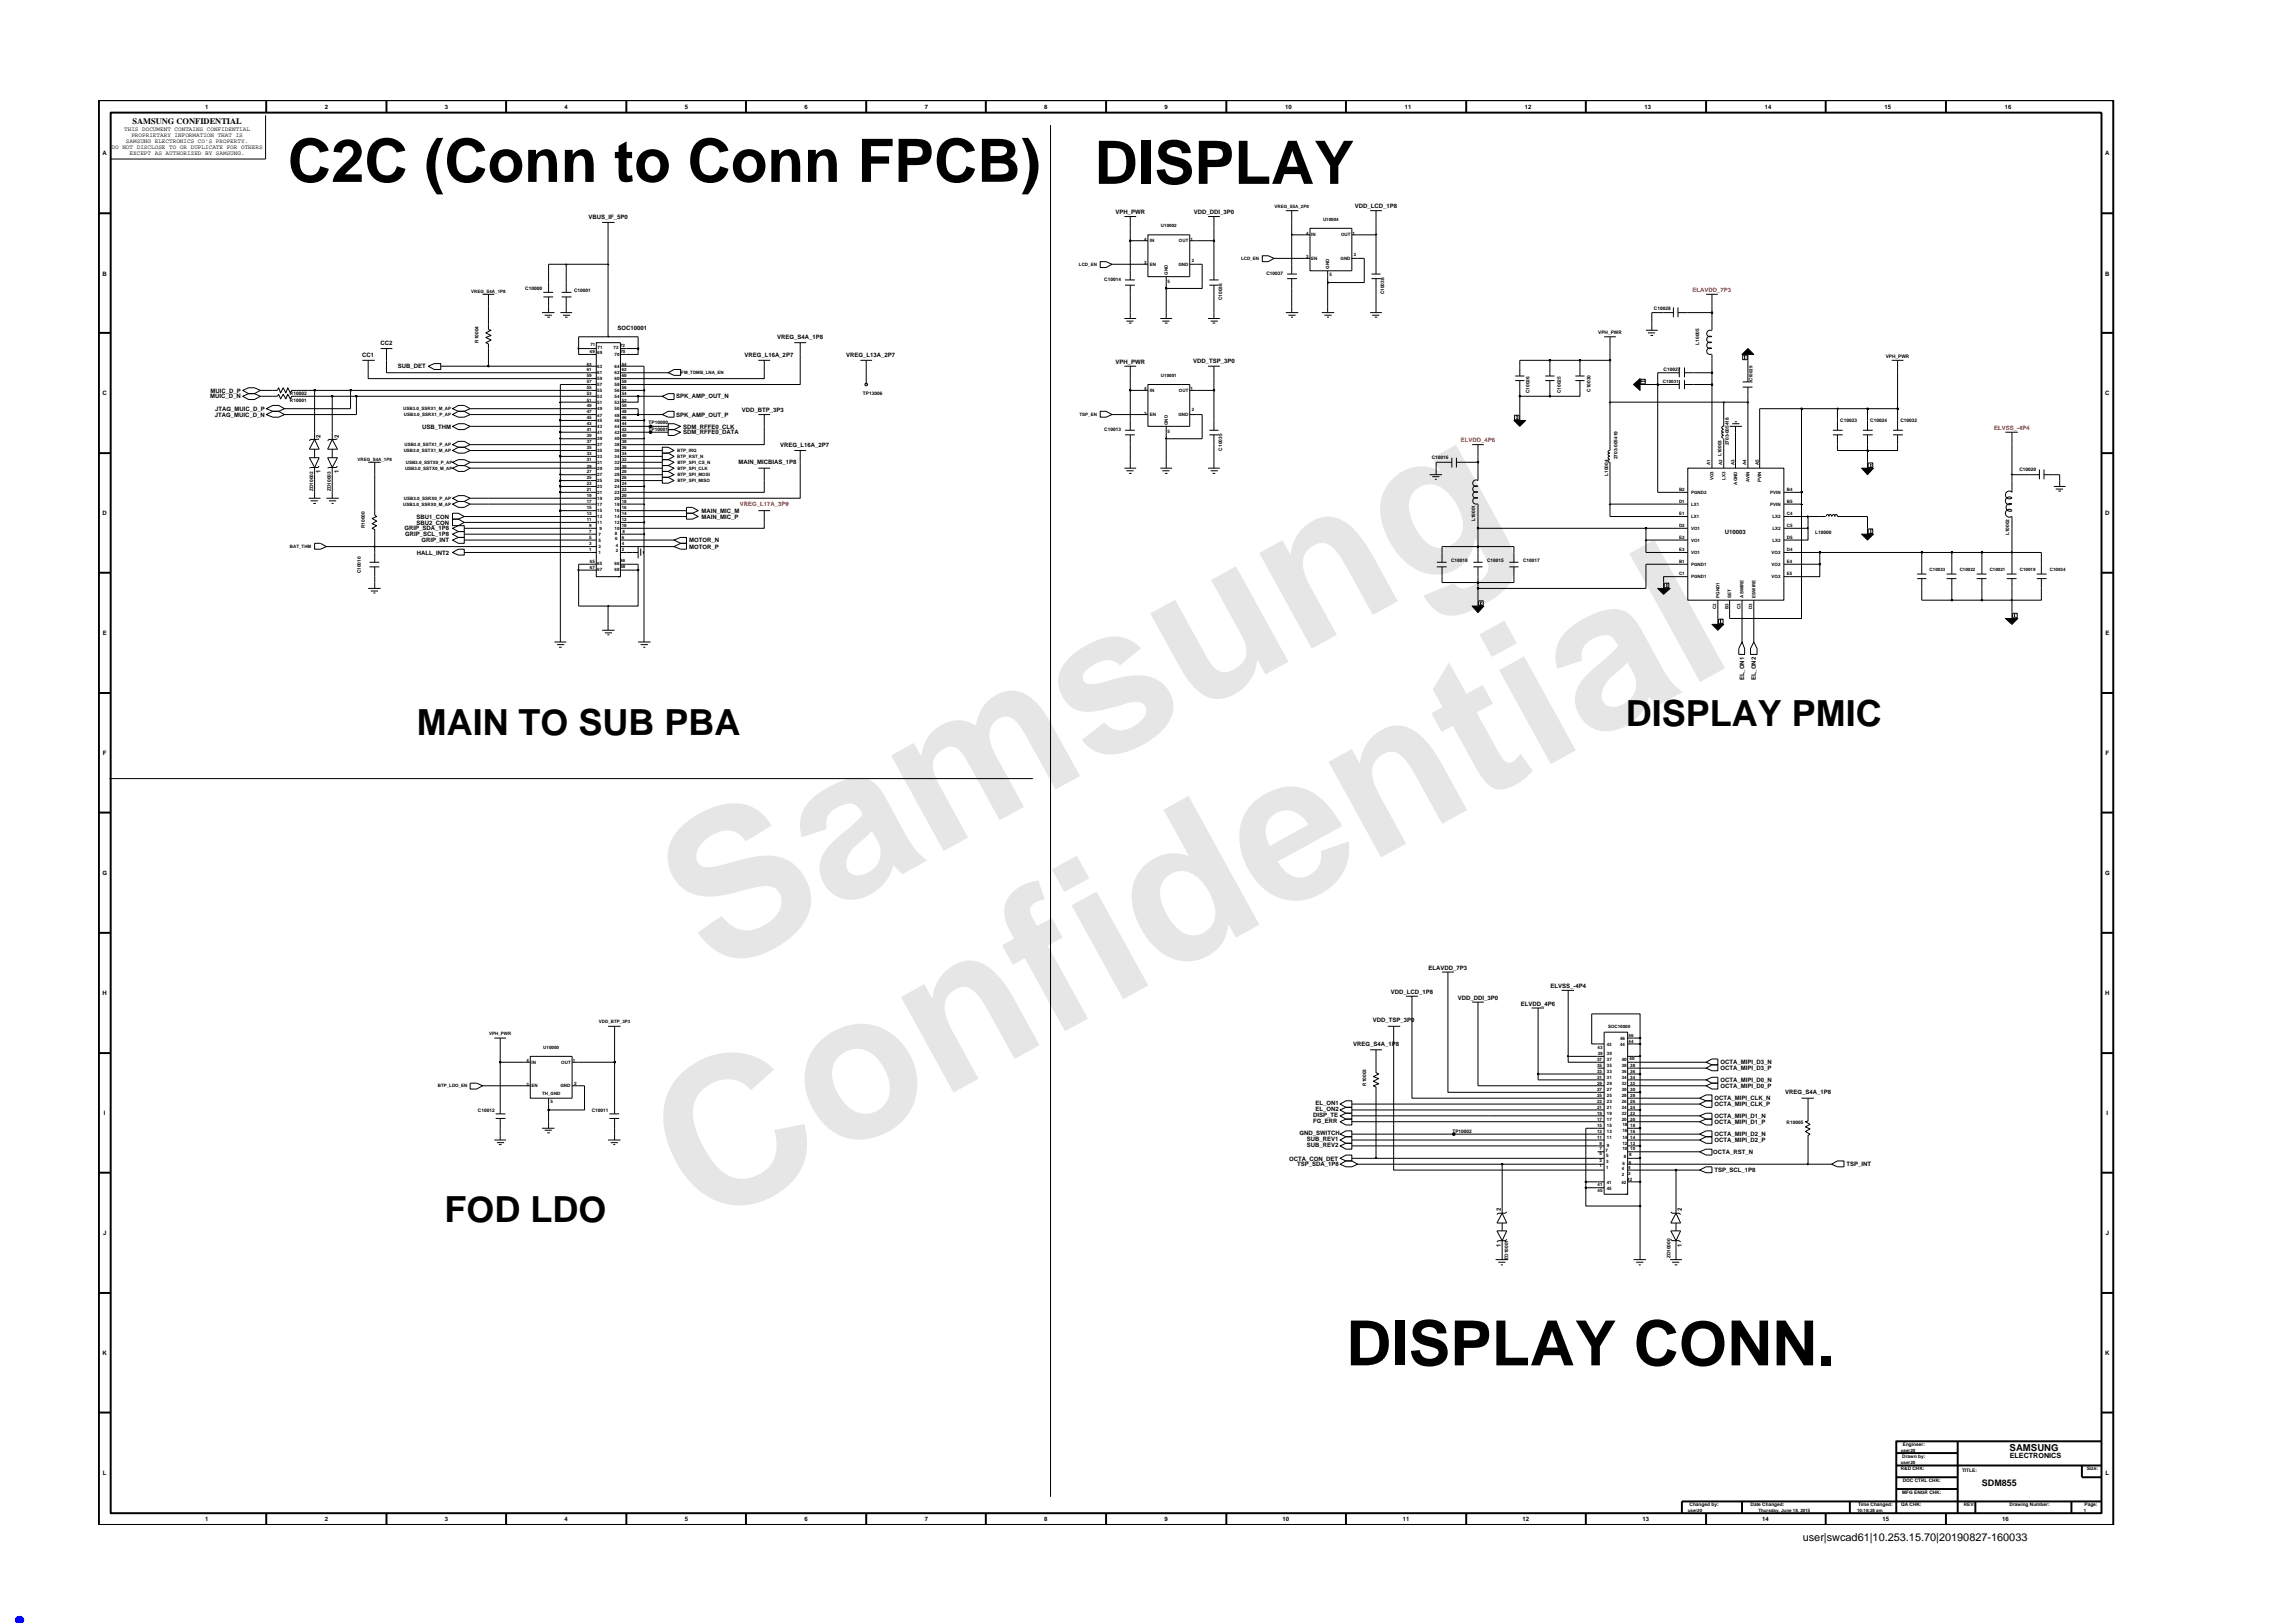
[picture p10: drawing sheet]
<svg xmlns="http://www.w3.org/2000/svg" width="297mm" height="210mm" viewBox="0 0 297 210" stroke-linecap="round" stroke-linejoin="round" font-family="sans-serif">
<defs><g id="words">
<g font-size="26.5" fill="#e6e6e6">
<text x="92.4" y="126.7" transform="rotate(-29 92.4 126.7)">Samsung</text>
<text x="91.1" y="159.4" transform="rotate(-29 91.1 159.4)">Confidential</text>
</g>
<text font-size="8.5" fill="#00f" x="0" y="210.3">.</text>
<text font-size="8.1" x="174.4" y="176.9">DISPLAY CONN.</text>
<g font-size="7.8">
<text x="37.3" y="23.6">C2C (Conn to Conn FPCB)</text>
<text x="141.8" y="23.8">DISPLAY</text>
</g>
<g font-size="4.7">
<text x="54" y="95.3">MAIN TO SUB PBA</text>
<text x="210.6" y="94">DISPLAY PMIC</text>
<text x="57.6" y="158.4">FOD LDO</text>
</g>
<text font-size="1.4" x="233.5" y="199.7">user|swcad61|10.253.15.70|20190827-160033</text>
<g font-size="1.2">
<text x="260.3" y="187.9">SAMSUNG</text>
<text x="256.7" y="192.6">SDM855</text>
</g>
<text font-size="1.1" x="17.2" y="16.1">SAMSUNG CONFIDENTIAL</text>
<text font-size=".9" x="260.3" y="188.8">ELECTRONICS</text>
<g font-size=".8">
<text x="16.1" y="17">THIS DOCUMENT CONTAINS CONFIDENTIAL</text>
<text x="17" y="17.8">PROPRIETARY INFORMATION THAT IS</text>
<text x="26.6" y="14.1">1</text>
<text x="42.1" y="14.1">2</text>
<text x="57.6" y="14.1">3</text>
<text x="73.1" y="14.1">4</text>
<text x="88.7" y="14.1">5</text>
<text x="104.2" y="14.1">6</text>
<text x="119.8" y="14.1">7</text>
<text x="135.3" y="14.1">8</text>
<text x="150.9" y="14.1">9</text>
<text x="166.5" y="14.1">10</text>
<text x="182" y="14.1">11</text>
<text x="197.5" y="14.1">12</text>
<text x="213" y="14.1">13</text>
<text x="228.6" y="14.1">14</text>
<text x="244.1" y="14.1">15</text>
<text x="259.7" y="14.1">16</text>
<text x="13.3" y="20.1">A</text>
<text x="14.5" y="19.3">DO NOT DISCLOSE TO OR DUPLICATE FOR OTHERS</text>
<text x="16.3" y="18.5">SAMSUNG ELECTRONICS CO’S PROPERTY.</text>
<text x="16.8" y="20.1">EXCEPT AS AUTHORIZED BY SAMSUNG.</text>
<text x="272.7" y="20.1">A</text>
<text x="76.2" y="28.3">VBUS_IF_5P0</text>
<text x="144.5" y="27.7">VPH_PWR</text>
<text x="154.6" y="27.7">VDD_DDI_3P0</text>
<text x="175.5" y="27">VDD_LCD_1P8</text>
<text x="13.3" y="35.7">B</text>
<text x="272.7" y="35.7">B</text>
<text x="46.9" y="46.2">CC1</text>
<text x="49.3" y="44.7">CC2</text>
<text x="51.5" y="47.7">SUB_DET</text>
<text x="80" y="42.8">SOC10001</text>
<text x="96.4" y="46.2">VREG_L16A_2P7</text>
<text x="100.7" y="43.9">VREG_S4A_1P8</text>
<text x="109.6" y="46.2">VREG_L13A_2P7</text>
<text x="144.5" y="47.2">VPH_PWR</text>
<text x="154.6" y="47">VDD_TSP_3P0</text>
<text x="13.3" y="51.2">C</text>
<text x="27.2" y="51.6">MUIC_D_N</text>
<text x="27.3" y="50.9">MUIC_D_P</text>
<text x="27.8" y="54">JTAG_MUIC_D_N</text>
<text x="27.9" y="53.2">JTAG_MUIC_D_P</text>
<text x="87.6" y="54">SPK_AMP_OUT_P</text>
<text x="87.6" y="51.6">SPK_AMP_OUT_N</text>
<text x="96.1" y="53.4">VDD_BTP_3P3</text>
<text x="272.7" y="51.2">C</text>
<text x="41.5" y="56.7" transform="rotate(-90 41.5 56.7)">2</text>
<text x="43.9" y="56.7" transform="rotate(-90 43.9 56.7)">2</text>
<text x="54.7" y="55.5">USB_THM</text>
<text x="88.5" y="56.3">SDM_RFFE0_DATA</text>
<text x="88.5" y="55.5">SDM_RFFE0_CLK</text>
<text x="101.1" y="57.9">VREG_L16A_2P7</text>
<text x="41.5" y="61.3" transform="rotate(-90 41.5 61.3)">1</text>
<text x="43.9" y="61.3" transform="rotate(-90 43.9 61.3)">1</text>
<text x="95.7" y="60.2">MAIN_MICBIAS_1P8</text>
<text x="13.3" y="66.8">D</text>
<text x="52.4" y="68.7">GRIP_SDA_1P8</text>
<text x="52.5" y="69.5">GRIP_SCL_1P8</text>
<text x="54" y="67.2">SBU1_CON</text>
<text x="54" y="68">SBU2_CON</text>
<text x="54" y="71.9">HALL_INT2</text>
<text x="54.6" y="70.2">GRIP_INT</text>
<text x="89.3" y="71.1">MOTOR_P</text>
<text x="89.3" y="70.2">MOTOR_N</text>
<text x="90.9" y="67.2">MAIN_MIC_P</text>
<text x="90.9" y="66.4">MAIN_MIC_M</text>
<text x="223.5" y="69.1">U10003</text>
<text x="272.7" y="66.8">D</text>
<text x="13.3" y="82.3">E</text>
<text x="272.7" y="82.3">E</text>
<text x="225.9" y="88.1" transform="rotate(-90 225.9 88.1)">EL_ON1</text>
<text x="227.5" y="88.1" transform="rotate(-90 227.5 88.1)">EL_ON2</text>
<text x="13.3" y="97.8">F</text>
<text x="272.8" y="97.8">F</text>
<text x="13.3" y="113.3">G</text>
<text x="272.7" y="113.3">G</text>
<text x="185.1" y="125.6">ELAVDD_7P3</text>
<text x="13.3" y="128.9">H</text>
<text x="180.2" y="128.8">VDD_LCD_1P8</text>
<text x="188.8" y="129.5">VDD_DDI_3P0</text>
<text x="197" y="130.3">ELVDD_4P6</text>
<text x="200.8" y="128">ELVSS_-4P4</text>
<text x="272.7" y="128.9">H</text>
<text x="175.3" y="135.5">VREG_S4A_1P8</text>
<text x="177.8" y="132.4">VDD_TSP_3P0</text>
<text x="222.9" y="137.9">OCTA_MIPI_D3_N</text>
<text x="170.4" y="143.1">EL_ON1</text>
<text x="170.4" y="143.9">EL_ON2</text>
<text x="222.1" y="143.3">OCTA_MIPI_CLK_P</text>
<text x="222.1" y="142.6">OCTA_MIPI_CLK_N</text>
<text x="222.9" y="138.7">OCTA_MIPI_D3_P</text>
<text x="222.9" y="140.9">OCTA_MIPI_D0_P</text>
<text x="222.9" y="140.2">OCTA_MIPI_D0_N</text>
<text x="231.2" y="141.8">VREG_S4A_1P8</text>
<text x="13.5" y="144.4">I</text>
<text x="168.3" y="147">GND_SWITCH</text>
<text x="169.3" y="147.8">SUB_REV1</text>
<text x="169.3" y="148.6">SUB_REV2</text>
<text x="170.1" y="144.7">DISP_TE</text>
<text x="170.1" y="145.4">FG_ERR</text>
<text x="221.9" y="149.5">OCTA_RST_N</text>
<text x="222.1" y="148">OCTA_MIPI_D2_P</text>
<text x="222.1" y="147.2">OCTA_MIPI_D2_N</text>
<text x="222.1" y="145.6">OCTA_MIPI_D1_P</text>
<text x="222.1" y="144.8">OCTA_MIPI_D1_N</text>
<text x="272.9" y="144.4">I</text>
<text x="167" y="150.3">OCTA_CON_DET</text>
<text x="168" y="151.1">TSP_SDA_1P8</text>
<text x="222.1" y="151.9">TSP_SCL_1P8</text>
<text x="239.2" y="151.1">TSP_INT</text>
<text x="13.4" y="160">J</text>
<text x="194.4" y="161.5" transform="rotate(-90 194.4 161.5)">1</text>
<text x="194.4" y="156.8" transform="rotate(-90 194.4 156.8)">2</text>
<text x="217.8" y="161.5" transform="rotate(-90 217.8 161.5)">1</text>
<text x="217.8" y="156.8" transform="rotate(-90 217.8 156.8)">2</text>
<text x="272.8" y="160">J</text>
<text x="13.3" y="175.5">K</text>
<text x="272.7" y="175.5">K</text>
<text x="13.3" y="191.1">L</text>
<text x="272.8" y="191.1">L</text>
<text x="26.6" y="197.1">1</text>
<text x="42.1" y="197.1">2</text>
<text x="57.6" y="197.1">3</text>
<text x="73.1" y="197.1">4</text>
<text x="88.7" y="197.1">5</text>
<text x="104.2" y="197.1">6</text>
<text x="119.8" y="197.1">7</text>
<text x="135.3" y="197.1">8</text>
<text x="150.9" y="197.1">9</text>
<text x="166.1" y="197.1">10</text>
<text x="181.7" y="197.1">11</text>
<text x="197.2" y="197.1">12</text>
<text x="212.8" y="197.1">13</text>
<text x="228.3" y="197.1">14</text>
<text x="243.9" y="197.1">15</text>
<text x="259.4" y="197.1">16</text>
</g>
<g font-size=".8" fill="#f00">
<text x="219.3" y="37.8">ELAVDD_7P3</text>
<text x="189.2" y="57.3">ELVDD_4P6</text>
<text x="258.3" y="55.7">ELVSS_-4P4</text>
<text x="95.8" y="65.6">VREG_L17A_3P0</text>
</g>
<g font-size=".6">
<text x="150.4" y="29.4">U10002</text>
<text x="165.1" y="26.9">VREG_S5A_2P0</text>
<text x="171.4" y="28.6">U10004</text>
<text x="139.8" y="34.4">LCD_EN</text>
<text x="148.2" y="31.2">4</text>
<text x="148.2" y="34.2">3</text>
<text x="149" y="31.4">IN</text>
<text x="149" y="34.4">EN</text>
<text x="151.3" y="35.6" transform="rotate(-90 151.3 35.6)">GND</text>
<text x="152.7" y="34.4">GND</text>
<text x="152.7" y="31.4">OUT</text>
<text x="154.2" y="31.2">1</text>
<text x="154.4" y="33.9">2</text>
<text x="160.8" y="33.7">LCD_EN</text>
<text x="164.1" y="35.6">C10037</text>
<text x="169.2" y="33.5">3</text>
<text x="169.2" y="30.4">4</text>
<text x="169.9" y="30.6">IN</text>
<text x="169.9" y="33.7">EN</text>
<text x="172.2" y="34.8" transform="rotate(-90 172.2 34.8)">GND</text>
<text x="172.2" y="35.8">5</text>
<text x="173.7" y="33.7">GND</text>
<text x="173.7" y="30.6">OUT</text>
<text x="175.2" y="30.4">1</text>
<text x="175.4" y="33.1">2</text>
<text x="61" y="37.9">VREG_S4A_1P8</text>
<text x="68" y="37.5">C10000</text>
<text x="74.4" y="37.8">C10001</text>
<text x="143.1" y="36.4">C10014</text>
<text x="151.2" y="36.6">5</text>
<text x="158.3" y="38.9" transform="rotate(-90 158.3 38.9)">C10036</text>
<text x="179.3" y="38.1" transform="rotate(-90 179.3 38.1)">C10038</text>
<text x="214.3" y="40.1">C10028</text>
<text x="62" y="44.4" transform="rotate(-90 62 44.4)">R10004</text>
<text x="76" y="47.4">63</text>
<text x="76.4" y="45.7">69</text>
<text x="76.5" y="44.8">71</text>
<text x="77.4" y="45.9">69</text>
<text x="77.4" y="47.7">63</text>
<text x="77.4" y="45.2">71</text>
<text x="79.5" y="45.2">72</text>
<text x="79.6" y="46.2">70</text>
<text x="79.6" y="47.7">64</text>
<text x="80.3" y="45">72</text>
<text x="80.4" y="45.7">70</text>
<text x="80.5" y="47.4">64</text>
<text x="207" y="43.3">VPH_PWR</text>
<text x="220.1" y="44.6" transform="rotate(-90 220.1 44.6)">L10005</text>
<text x="244.3" y="46.3">VPH_PWR</text>
<text x="37.6" y="52">R10001</text>
<text x="37.6" y="51.2">R10002</text>
<text x="52.2" y="53.2">USB3.0_SSRX1_M_AP</text>
<text x="52.3" y="53.9">USB3.0_SSRX1_P_AP</text>
<text x="76" y="50.4">55</text>
<text x="76" y="48.1">61</text>
<text x="76" y="49.6">57</text>
<text x="76" y="48.9">59</text>
<text x="76" y="53.5">47</text>
<text x="76" y="52.8">49</text>
<text x="76" y="52">51</text>
<text x="76" y="51.2">53</text>
<text x="77.4" y="51.6">53</text>
<text x="77.4" y="50.8">55</text>
<text x="77.4" y="48.5">61</text>
<text x="77.4" y="50.1">57</text>
<text x="77.4" y="49.2">59</text>
<text x="77.4" y="54">47</text>
<text x="77.4" y="53.1">49</text>
<text x="77.4" y="52.4">51</text>
<text x="79.6" y="49.2">60</text>
<text x="79.6" y="51.6">54</text>
<text x="79.6" y="50.8">56</text>
<text x="79.6" y="48.5">62</text>
<text x="79.6" y="50.1">58</text>
<text x="79.6" y="54">48</text>
<text x="79.6" y="53.1">50</text>
<text x="79.6" y="52.4">52</text>
<text x="80.5" y="51.2">54</text>
<text x="80.5" y="50.4">56</text>
<text x="80.5" y="48.1">62</text>
<text x="80.5" y="49.6">58</text>
<text x="80.5" y="48.9">60</text>
<text x="80.5" y="53.5">48</text>
<text x="80.5" y="52.8">50</text>
<text x="80.5" y="52">52</text>
<text x="88.3" y="48.5">FM_TDMB_LNA_EN</text>
<text x="111.8" y="51.2">TP13006</text>
<text x="139.8" y="53.9">TSP_EN</text>
<text x="148.2" y="53.7">3</text>
<text x="148.2" y="50.6">4</text>
<text x="149" y="53.9">EN</text>
<text x="149" y="50.8">IN</text>
<text x="150.4" y="48.8">U10001</text>
<text x="152.7" y="53.9">GND</text>
<text x="152.7" y="50.8">OUT</text>
<text x="154.2" y="50.6">1</text>
<text x="154.4" y="53.3">2</text>
<text x="198.1" y="50.9" transform="rotate(-90 198.1 50.9)">C10026</text>
<text x="202.2" y="50.9" transform="rotate(-90 202.2 50.9)">C10025</text>
<text x="206" y="50.7" transform="rotate(-90 206 50.7)">C10030</text>
<text x="215.4" y="49.6">C10031</text>
<text x="215.5" y="48">C10027</text>
<text x="227" y="49.4" transform="rotate(-90 227 49.4)">C10029</text>
<text x="46.3" y="59.7">VREG_S4A_1P8</text>
<text x="52.3" y="58.6">USB3.0_SSTX1_M_AP</text>
<text x="52.4" y="57.8">USB3.0_SSTX1_P_AP</text>
<text x="76" y="55.8">41</text>
<text x="76" y="55.1">43</text>
<text x="76" y="54.3">45</text>
<text x="76" y="59">33</text>
<text x="76" y="58.2">35</text>
<text x="76" y="57.4">37</text>
<text x="76" y="56.7">39</text>
<text x="76" y="59.7">31</text>
<text x="77.4" y="56.2">41</text>
<text x="77.4" y="55.5">43</text>
<text x="77.4" y="54.7">45</text>
<text x="77.4" y="59.4">33</text>
<text x="77.4" y="58.6">35</text>
<text x="77.4" y="57.8">37</text>
<text x="77.4" y="57">39</text>
<text x="79.6" y="57">40</text>
<text x="79.6" y="55.5">44</text>
<text x="79.6" y="58.5">36</text>
<text x="79.6" y="56.2">42</text>
<text x="79.6" y="54.7">46</text>
<text x="79.6" y="59.3">34</text>
<text x="79.6" y="57.8">38</text>
<text x="80.5" y="56.7">40</text>
<text x="80.5" y="55.8">42</text>
<text x="80.5" y="55.1">44</text>
<text x="80.5" y="54.3">46</text>
<text x="80.5" y="59.7">32</text>
<text x="80.5" y="59">34</text>
<text x="80.5" y="58.2">36</text>
<text x="80.5" y="57.4">38</text>
<text x="84" y="54.9">TP10000</text>
<text x="84" y="55.9">TP10001</text>
<text x="87.7" y="59.3">BTP_RST_N</text>
<text x="87.7" y="58.6">BTP_IRQ</text>
<text x="143.1" y="55.8">C10013</text>
<text x="151.2" y="56">5</text>
<text x="151.3" y="55.1" transform="rotate(-90 151.3 55.1)">GND</text>
<text x="158.3" y="58.4" transform="rotate(-90 158.3 58.4)">C10035</text>
<text x="185.5" y="59.5">C10016</text>
<text x="209.6" y="59.5" transform="rotate(-90 209.6 59.5)">2703-005419</text>
<text x="223.9" y="57.7" transform="rotate(-90 223.9 57.7)">2703-005418</text>
<text x="238.4" y="54.6">C10023</text>
<text x="242.3" y="54.6">C10024</text>
<text x="246.2" y="54.6">C10032</text>
<text x="40.6" y="63.6" transform="rotate(-90 40.6 63.6)">ZD10002</text>
<text x="42.9" y="63.6" transform="rotate(-90 42.9 63.6)">ZD10003</text>
<text x="52.2" y="65.5">USB3.0_SSRX0_M_AP</text>
<text x="52.3" y="64.8">USB3.0_SSRX0_P_AP</text>
<text x="52.5" y="60.9">USB3.0_SSTX0_M_AP</text>
<text x="52.6" y="60.1">USB3.0_SSTX0_P_AP</text>
<text x="76" y="66">15</text>
<text x="76" y="62.1">25</text>
<text x="76" y="61.3">27</text>
<text x="76" y="60.6">29</text>
<text x="76" y="64.4">19</text>
<text x="76" y="63.6">21</text>
<text x="76" y="62.9">23</text>
<text x="76" y="65.2">17</text>
<text x="77.4" y="62.4">25</text>
<text x="77.4" y="61.7">27</text>
<text x="77.4" y="60.9">29</text>
<text x="77.4" y="60.1">31</text>
<text x="77.4" y="65.6">17</text>
<text x="77.4" y="64.8">19</text>
<text x="77.4" y="64">21</text>
<text x="77.4" y="63.3">23</text>
<text x="79.6" y="63.2">24</text>
<text x="79.6" y="61.7">28</text>
<text x="79.6" y="64.8">20</text>
<text x="79.6" y="64">22</text>
<text x="79.6" y="60.1">32</text>
<text x="79.6" y="62.4">26</text>
<text x="79.6" y="60.9">30</text>
<text x="79.6" y="65.6">18</text>
<text x="80.5" y="64.4">20</text>
<text x="80.5" y="66">16</text>
<text x="80.5" y="62.1">26</text>
<text x="80.5" y="61.3">28</text>
<text x="80.5" y="60.6">30</text>
<text x="80.5" y="65.2">18</text>
<text x="80.5" y="63.6">22</text>
<text x="80.5" y="62.9">24</text>
<text x="87.7" y="62.5">BTP_SPI_MISO</text>
<text x="87.7" y="61.7">BTP_SPI_MOSI</text>
<text x="87.7" y="60.9">BTP_SPI_CLK</text>
<text x="87.7" y="60.1">BTP_SPI_CS_N</text>
<text x="208.3" y="61.7" transform="rotate(-90 208.3 61.7)">L10004</text>
<text x="217.5" y="65.2">D1</text>
<text x="217.5" y="63.7">B2</text>
<text x="219.1" y="65.5">LX1</text>
<text x="219.1" y="64">PGND2</text>
<text x="221.6" y="60.3" transform="rotate(-90 221.6 60.3)">A1</text>
<text x="222" y="62.2" transform="rotate(-90 222 62.2)">VO3</text>
<text x="223.1" y="60.3" transform="rotate(-90 223.1 60.3)">A2 L10003</text>
<text x="223.5" y="62.1" transform="rotate(-90 223.5 62.1)">LX3</text>
<text x="224.7" y="60.3" transform="rotate(-90 224.7 60.3)">A3</text>
<text x="225" y="62.8" transform="rotate(-90 225 62.8)">AGND</text>
<text x="226.2" y="60.3" transform="rotate(-90 226.2 60.3)">A4</text>
<text x="226.6" y="62.5" transform="rotate(-90 226.6 62.5)">AVIN</text>
<text x="227.8" y="60.3" transform="rotate(-90 227.8 60.3)">A5</text>
<text x="228.2" y="62.4" transform="rotate(-90 228.2 62.4)">PVIN</text>
<text x="229.3" y="64">PVIN</text>
<text x="229.3" y="65.5">PVIN</text>
<text x="231.5" y="63.7">B4</text>
<text x="231.5" y="65.2">B5</text>
<text x="261.6" y="61">C10020</text>
<text x="37.5" y="71">BAT_THM</text>
<text x="47.3" y="68.4" transform="rotate(-90 47.3 68.4)">R10000</text>
<text x="76" y="67.5">11</text>
<text x="76" y="66.7">13</text>
<text x="76.3" y="68.3">9</text>
<text x="76.3" y="69">7</text>
<text x="76.3" y="71.4">1</text>
<text x="76.3" y="69.9">5</text>
<text x="76.3" y="70.6">3</text>
<text x="77.4" y="66.3">15</text>
<text x="77.4" y="67.9">11</text>
<text x="77.4" y="67.1">13</text>
<text x="77.5" y="69.5">7</text>
<text x="77.5" y="70.2">5</text>
<text x="77.5" y="71">3</text>
<text x="77.5" y="71.8">1</text>
<text x="77.7" y="68.7">9</text>
<text x="79.6" y="67.8">12</text>
<text x="79.6" y="67.1">14</text>
<text x="79.6" y="66.3">16</text>
<text x="79.6" y="68.6">10</text>
<text x="79.6" y="69.3">8</text>
<text x="79.7" y="70">6</text>
<text x="79.8" y="70.8">4</text>
<text x="79.8" y="71.6">2</text>
<text x="80.5" y="69.9">6</text>
<text x="80.5" y="70.6">4</text>
<text x="80.5" y="71.4">2</text>
<text x="80.5" y="66.7">14</text>
<text x="80.5" y="68.3">10</text>
<text x="80.5" y="67.5">12</text>
<text x="80.6" y="69">8</text>
<text x="191.1" y="67.5" transform="rotate(-90 191.1 67.5)">L10001</text>
<text x="217.5" y="68.3">D2</text>
<text x="217.5" y="66.7">E1</text>
<text x="217.5" y="69.8">E2</text>
<text x="217.5" y="71.4">E3</text>
<text x="219.1" y="68.7">VO1</text>
<text x="219.1" y="67.1">LX1</text>
<text x="219.1" y="70.2">VO1</text>
<text x="219.1" y="71.8">VO1</text>
<text x="229.5" y="71.8">VO2</text>
<text x="229.6" y="70.2">LX2</text>
<text x="229.6" y="67.1">LX2</text>
<text x="229.6" y="68.7">LX2</text>
<text x="231.5" y="71.4">D4</text>
<text x="231.5" y="69.8">D5</text>
<text x="231.5" y="66.7">C4</text>
<text x="231.5" y="68.3">C5</text>
<text x="235.1" y="69.2">L10000</text>
<text x="260.3" y="69.4" transform="rotate(-90 260.3 69.4)">L10002</text>
<text x="46.8" y="74.3" transform="rotate(-90 46.8 74.3)">C10010</text>
<text x="76.4" y="72.9">65</text>
<text x="76.4" y="73.7">67</text>
<text x="77.4" y="73.2">65</text>
<text x="77.4" y="73.9">67</text>
<text x="79.6" y="73.9">68</text>
<text x="79.6" y="73.2">66</text>
<text x="80.4" y="73.5">68</text>
<text x="80.4" y="72.8">66</text>
<text x="188" y="72.8">C10018</text>
<text x="192.6" y="72.8">C10015</text>
<text x="197.3" y="72.8">C10017</text>
<text x="217.5" y="74.5">C1</text>
<text x="217.5" y="73">B1</text>
<text x="219.1" y="74.9">PGND1</text>
<text x="219.1" y="73.3">PGND1</text>
<text x="222.7" y="77.4" transform="rotate(-90 222.7 77.4)">PGND1</text>
<text x="224.3" y="77.4" transform="rotate(-90 224.3 77.4)">SET</text>
<text x="225.9" y="77.4" transform="rotate(-90 225.9 77.4)">ASWIRE</text>
<text x="227.4" y="77.4" transform="rotate(-90 227.4 77.4)">ESWIRE</text>
<text x="229.5" y="73.3">VO2</text>
<text x="229.5" y="74.9">VO2</text>
<text x="231.5" y="73">E4</text>
<text x="231.5" y="74.5">E5</text>
<text x="250" y="74">C10033</text>
<text x="253.9" y="74">C10022</text>
<text x="257.8" y="74">C10021</text>
<text x="261.6" y="74">C10019</text>
<text x="265.5" y="74">C10034</text>
<text x="222.3" y="78.9" transform="rotate(-90 222.3 78.9)">C2</text>
<text x="223.9" y="78.9" transform="rotate(-90 223.9 78.9)">B3</text>
<text x="225.5" y="78.9" transform="rotate(-90 225.5 78.9)">C3</text>
<text x="227" y="78.9" transform="rotate(-90 227 78.9)">D3</text>
<text x="63.4" y="134.1">VPH_PWR</text>
<text x="68.2" y="137.6">4</text>
<text x="68.9" y="137.8">IN</text>
<text x="70.4" y="135.8">U10000</text>
<text x="72.7" y="137.8">OUT</text>
<text x="74.2" y="137.6">1</text>
<text x="77.6" y="132.6">VDD_BTP_3P3</text>
<text x="206.9" y="137.4">37</text>
<text x="207" y="135.8">43</text>
<text x="207" y="136.7">39</text>
<text x="208.1" y="135.5">43</text>
<text x="208.2" y="136.7">39</text>
<text x="208.2" y="137.4">37</text>
<text x="208.3" y="133.1">SOC10000</text>
<text x="209.9" y="135.5">44</text>
<text x="209.9" y="134.7">46</text>
<text x="210.1" y="137.4">40</text>
<text x="211" y="134.3">46</text>
<text x="211" y="135.1">44</text>
<text x="211.1" y="137.4">40</text>
<text x="56.7" y="140.9">BTP_LDO_EN</text>
<text x="68.2" y="140.7">3</text>
<text x="68.9" y="140.9">EN</text>
<text x="70.2" y="141.9">TH_GND</text>
<text x="71.3" y="142.9">5</text>
<text x="72.6" y="140.9">GND</text>
<text x="74.4" y="140.6">2</text>
<text x="177" y="140.7" transform="rotate(-90 177 140.7)">R10003</text>
<text x="206.9" y="138.2">35</text>
<text x="206.9" y="140.6">29</text>
<text x="206.9" y="139.7">31</text>
<text x="206.9" y="139">33</text>
<text x="206.9" y="143.6">21</text>
<text x="206.9" y="142.9">23</text>
<text x="206.9" y="142.1">25</text>
<text x="206.9" y="141.3">27</text>
<text x="208.2" y="138.2">35</text>
<text x="208.2" y="140.6">29</text>
<text x="208.2" y="139.7">31</text>
<text x="208.2" y="139">33</text>
<text x="208.2" y="143.6">21</text>
<text x="208.2" y="142.9">23</text>
<text x="208.2" y="142.1">25</text>
<text x="208.2" y="141.3">27</text>
<text x="210.1" y="139">36</text>
<text x="210.1" y="142.1">28</text>
<text x="210.1" y="138.2">38</text>
<text x="210.1" y="141.3">30</text>
<text x="210.1" y="140.6">32</text>
<text x="210.1" y="139.7">34</text>
<text x="210.1" y="143.6">24</text>
<text x="210.1" y="142.9">26</text>
<text x="211.2" y="139">36</text>
<text x="211.2" y="142.1">28</text>
<text x="211.2" y="138.2">38</text>
<text x="211.2" y="141.3">30</text>
<text x="211.2" y="140.6">32</text>
<text x="211.2" y="139.7">34</text>
<text x="211.2" y="143.6">24</text>
<text x="211.2" y="142.9">26</text>
<text x="61.9" y="144.1">C10012</text>
<text x="76.7" y="144.1">C10011</text>
<text x="188.2" y="146.7">TP10002</text>
<text x="206.9" y="146.8">13</text>
<text x="206.9" y="145.2">17</text>
<text x="206.9" y="146">15</text>
<text x="206.9" y="144.4">19</text>
<text x="206.9" y="147.5">11</text>
<text x="207.2" y="148.3">9</text>
<text x="207.2" y="149.6">5</text>
<text x="207.2" y="149">7</text>
<text x="208" y="149.3">7</text>
<text x="208.1" y="149.9">5</text>
<text x="208.1" y="148.5">9</text>
<text x="208.2" y="146.8">13</text>
<text x="208.2" y="146">15</text>
<text x="208.2" y="145.2">17</text>
<text x="208.2" y="144.4">19</text>
<text x="208.2" y="147.5">11</text>
<text x="210.1" y="145.2">20</text>
<text x="210.1" y="144.4">22</text>
<text x="210.2" y="147.5">14 14</text>
<text x="210.2" y="146.7">16</text>
<text x="210.2" y="145.9">18</text>
<text x="210.2" y="149">10 10</text>
<text x="210.2" y="148.3">12</text>
<text x="211" y="149.8">8</text>
<text x="211.2" y="145.2">20</text>
<text x="211.2" y="144.4">22</text>
<text x="211.2" y="146.8">16</text>
<text x="211.2" y="146">18</text>
<text x="211.2" y="148.3">12</text>
<text x="231.4" y="145.6">R10005</text>
<text x="207" y="154.5">45</text>
<text x="207" y="153.7">41</text>
<text x="207.2" y="150.5">3</text>
<text x="207.2" y="151.2">1</text>
<text x="208.1" y="150.7">3</text>
<text x="208.1" y="151.4">1</text>
<text x="208.1" y="154.1">45</text>
<text x="208.1" y="153.4">41</text>
<text x="210" y="153.4">42</text>
<text x="210.1" y="151.6">4</text>
<text x="210.1" y="152.3">2</text>
<text x="210.2" y="150.9">6</text>
<text x="210.4" y="150.1">8</text>
<text x="210.8" y="152.9">42</text>
<text x="210.9" y="151.4">4</text>
<text x="210.9" y="152.3">2</text>
<text x="211" y="150.8">6</text>
<text x="195.4" y="163.2" transform="rotate(-90 195.4 163.2)">ZD10001</text>
<text x="216.4" y="163" transform="rotate(-90 216.4 163)">ZD10000</text>
<text x="246.2" y="190.4">R&amp;D CHK:</text>
<text x="246.2" y="188.1">user20</text>
<text x="246.2" y="189.6">user20</text>
<text x="246.4" y="188.9">Drawn by:</text>
<text x="246.5" y="187.4">Engineer:</text>
<text x="254.2" y="190.7">TITLE:</text>
<text x="270.3" y="190.4">Size:</text>
<text x="218.6" y="195.9">user20</text>
<text x="218.9" y="195.1">Changed by:</text>
<text x="226.8" y="195.1">Date Changed:</text>
<text x="227.8" y="195.9">Thursday, June 18, 2015</text>
<text x="240.6" y="195.9">10:18:28 am</text>
<text x="240.7" y="195.1">Time Changed:</text>
<text x="246.3" y="195.1">QA CHK:</text>
<text x="246.4" y="193.5">MFG ENGR CHK:</text>
<text x="246.5" y="192">DOC CTRL CHK:</text>
<text x="254.4" y="195.1">REV:</text>
<text x="260.3" y="195.1">Drawing Number:</text>
<text x="269.9" y="195.9">1</text>
<text x="270" y="195.1">Page:</text>
</g>
</g></defs>
<g fill="none" stroke="#000" stroke-width=".13">
<path d="M34.4 14.9v5.7h-20.1M136.1 16.2v177.7M62.5 38.1h1.5M63.3 38.1v4.6l.3 .1-.7 .3 .7 .4-.7 .2 .7 .4-.7 .3 .4 .2v2.8M70.4 38.5h1.3M70.4 37.9h1.3M71.1 38.5v2M72.8 38.5h1.2M72.8 37.9h1.2M73.3 34.2h.1v.1h-.1zM73.3 34.2v3.7M73.3 38.5v2"/>
<path d="M78 28.8h1.6M78.8 34.2l.1 .1zM78.8 34.2h-7.7v3.7M78.8 28.8v14.8M142.5 33.9h.8l.7 .3-.7 .5h-.8zM144 34.2h4.7M145.7 28.1h1.5M145.7 36.9h1.3M145.7 36.3h1.3M146.3 31.1h.2v.2h-.2zM146.4 31.2h2.3M146.4 28.1v8.2"/>
<path d="M146.4 36.9v4.4M148.7 30.4h5.4v5.4h-5.4zM151 37.3h.2v.2h-.2zM151.1 35.8v5.5M154.1 34.2h1.6v3.2h-4.6M154.1 31.2h3.2M156.5 28.1h1.5M156.7 36.9h1.1M156.7 36.3h1.1M157.2 31.1h.1v.2h-.1zM157.3 28.1v8.2M157.3 36.9v4.4"/>
<path d="M163.5 33.1h.8l.7 .4-.7 .4h-.8zM165 33.5h4.7M166.6 27.3h1.6M166.7 36.1h1.3M166.7 35.5h1.3M167.3 30.3l.1 .1zM167.3 27.3v8.2M167.3 36.1v4.4M167.3 30.4h2.4M169.7 29.6h5.4v5.5h-5.4zM172 36.5h.1v.2h-.1zM172 35.1v5.4"/>
<path d="M175.1 33.5h1.6v3.1h-4.7M175.1 30.4h3.2M177.5 27.3h1.5M177.7 36.1h1.1M177.7 35.5h1.1M178.2 30.3h.1v.1h-.1zM178.3 27.3v8.2M178.3 36.1v4.4M216.8 39.8v1.3M217.4 39.8v1.3M221 38.1h1.5M221.8 38.1v4.7"/>
<path d="M31.4 51.3l.8-.3h.8l.7 .3-.7 .5h-.8zM31.4 50.6l.8-.4h.8l.7 .4-.7 .4h-.8zM33.7 51.3h2.2l.2-.2 .3 .6 .3-.6 .3 .6 .3-.6 .3 .6 .2-.4h39.4M33.7 50.6h2.2l.2-.4 .3 .7 .3-.7 .3 .7 .3-.7 .3 .7 .2-.3h39.4M34.5 52.9l.8-.4h.8l.8 .4-.8 .4h-.8zM34.5 53.7l.8-.4h.8l.8 .4-.8 .3h-.8zM40.1 59.3h1.2l-.5 1.3zM40.7 50.5h.1v.2h-.1zM40.8 50.6v6.3l-.7 1.3h1.2l-.5-1.3M40.8 58.2v1.1M41.3 56.8l-.1 .1h-1l-.1 .2M42.4 59.3h1.3l-.7 1.3z"/>
<path d="M43 51.3h.1v.1h-.1zM43 51.3v5.6M43 58.2v1.1M43 56.9l.7 1.3h-1.3zM43.7 56.8l-.2 .1h-.9l-.2 .2M45.3 50.5h.2v.2h-.2zM45.4 50.6v2.3h-8.5M46.1 51.3h.2v.1h-.2zM46.2 51.3v2.4h-9.3M46.9 46.7h1.6M47.7 46.7v2.4h29.5M47.7 59.9h1.6"/>
<path d="M48.5 59.9v6.8l.3 .2-.6 .3 .6 .3-.6 .3 .6 .3-.6 .3 .3 .2v4.2M49.3 45.2h1.5M50.1 45.2v3.1h27.1M55.5 47.4l.7-.3h.9v.8h-.9zM57.1 47.4h20.1M58.6 53.7l.8-.4h.7l.8 .4-.8 .3h-.7zM58.6 57.6l.8-.4h.7l.8 .4-.8 .3h-.7zM58.6 55.2l.8-.3h.7l.8 .3-.8 .5h-.7zM58.6 59.9l.8-.4h.7l.8 .4-.8 .4h-.7zM58.6 58.4l.8-.5h.7l.8 .5-.8 .3h-.7zM58.6 52.9l.8-.4h.7l.8 .4-.8 .4h-.7zM60.9 53.7h16.3"/>
<path d="M60.9 58.4h16.3M60.9 59.9h16.3M60.9 57.6h16.3M60.9 55.2h16.3M60.9 52.9h16.3M63.2 47.4h.2v.1h-.2zM70.2 40.5h1.6M70.6 40.8h.9M70.9 41.1h.3M72.5 59h.2v.2h-.2zM72.5 56.8h.2h-.2zM72.5 55.9h.2v.2h-.2z"/>
<path d="M72.5 54.4h.2v.2h-.2zM72.5 52.1h.2v.1h-.2zM72.6 40.5h1.5M72.6 59.1h4.6M72.6 56.8h4.6M72.6 56h4.6M72.6 54.5h4.6M72.6 52.1h4.6M72.9 40.8h1M73.2 41.1h.3M74.9 45.1h.1v.1h-.1zM75 45.2v.7h2.2"/>
<path d="M75 45.2h2.2M75 45.2v-1.6h7.7v1.6M77.2 44.4h3.2v30.3h-3.2zM77.2 49.8h-4.6v33.4M78.8 43.5l.1 .1zM80.4 51.3h5.4M80.4 50.6h3M80.4 53.7h5.4M80.4 58.4h5.4M80.4 59.9h5.4M80.4 59.1h5.4M80.4 56.8h3"/>
<path d="M80.4 56h6.2M80.4 55.2h6.2M80.4 54.5h3M80.4 52.9h2.3v.8M80.4 48.3h6.2M80.4 47.4h3v35.8M80.4 45.2h2.3M82.6 53.6h.1v.2h-.1zM82.6 51.3h.1v.1h-.1zM82.6 45.1h.1v.1h-.1zM82.7 51.3v.8h-2.3M82.7 45.2v.7h-2.3"/>
<path d="M83.4 56.8h.1zM83.4 54.4h.1v.2h-.1zM83.4 50.5h.1v.2h-.1zM84.2 55.9h.2v.2h-.2zM84.2 55.1h.2v.2h-.2zM85.8 59.5h.8l.7 .4-.7 .4h-.8zM85.8 58.7v-.8h.8l.7 .5-.7 .3M85.8 51.3l.8-.3h.7v.8h-.7zM85.8 58.7v.8h.8l.7-.4-.7-.4M85.8 53.7l.8-.4h.7v.7h-.7zM85.8 58.7h.8M86.6 48.3l.7-.4h.9v.7h-.9z"/>
<path d="M86.6 55.7h.7l.9 .3-.9 .4h-.7zM86.6 54.9h.7l.9 .3-.9 .5h-.7zM98.2 53.7h1.6M98.2 46.7h1.6M99 53.7v3.9h-18.6M99 46.7v2.4h-18.6M102.9 58.4h1.5M102.9 44.4h1.5M103.7 58.4v6.1h-23.3M103.7 44.4v5.4h-23.3M111.4 46.7h1.6M112.2 46.7v3.1"/>
<path d="M142.5 53.3h.8l.7 .4-.7 .3h-.8zM144 53.7h4.7M145.7 41.3h1.5M145.7 47.4h1.5M145.7 55.7h1.3M145.7 56.3h1.3M145.9 41.6h.9M146.2 41.9h.4M146.3 50.5h.2v.2h-.2zM146.4 50.6h2.3M146.4 47.4v8.3M146.4 56.3v4.3"/>
<path d="M148.7 49.8h5.4v5.4h-5.4zM150.3 41.3h1.5M150.6 41.6h.9M150.9 41.9h.3M151 56.8h.2h-.2zM151.1 55.2v5.4M154.1 50.6h3.2M154.1 53.7h1.6v3.1h-4.6M156.5 41.3h1.5M156.5 47.4h1.5M156.7 55.7h1.1M156.7 56.3h1.1"/>
<path d="M156.8 41.6h1M157.1 41.9h.3M157.2 50.5h.1v.2h-.1zM157.3 47.4v8.3M157.3 56.3v4.3M166.6 40.5h1.6M166.9 40.8h.9M167.2 41.1h.3M171.2 40.5h1.6M171.6 40.8h.9M171.9 41.1h.3M177.5 40.5h1.5"/>
<path d="M177.7 40.8h1M178.1 41.1h.3M188.1 59.9h-2.1v1.6M188.1 59.3v1.3M188.7 59.9h2.8M188.7 59.3v1.3M190.7 57.6h1.5M191.4 59.8h.1v.2h-.1zM191.5 57.6v4.7a.42 .42 0 0 0-.7 .3 .42 .42 0 0 0 .6 .4M196.1 54.5h1.5l-.7 .7zM196.2 53.8h.6v.6h-.6zM196.3 49.3h1.2"/>
<path d="M196.3 48.7h1.2M196.4 53.9h.2M196.4 54.3h.2M196.5 53.9v.4M196.8 51.3h.2v.1h-.2zM196.9 51.3h3.9M196.9 49.3v5.2M200.2 49.3h1.2M200.2 48.7h1.2M200.7 51.3h.2v.1h-.2zM200.7 46.6h.2v.2h-.2zM200.8 46.7v2"/>
<path d="M200.8 49.3v2M204.1 49.3h1.2M204.1 48.7h1.2M204.6 46.6h.2v.2h-.2zM204.7 49.3v2h-3.9M204.7 46.7v2M207.8 43.6h1.5M208.5 52.1h.1v.1h-.1zM208.5 46.6h.1v.2h-.1zM208.6 59.6h-.2l-.1 .1 .1 .1 .2 .1v7h10M208.6 58.7l-.2 .1-.1 .1 .1 .1h.1M208.6 59.1l-.2 .1-.1 .1 .1 .1 .1 .1"/>
<path d="M208.6 58.4h-.2l-.1 .1 .1 .2h.2M208.6 46.7h-11.7v2M208.6 52.1h17.8M208.6 43.6v14.8M211.6 49.8l.9-.7v1.5zM212.5 49.8h5M212.5 49.1h.6v.6h-.6zM212.6 49.3v.2M212.6 49.4h.4M213 49.3v.2M213.2 42.8h1.5M213.5 43.1h.9"/>
<path d="M213.8 43.5h.4M214.7 49.7h.1v.2h-.1zM216.8 40.5h-2.8v2.3M217.4 40.5h4.4M217.5 48.3h-2.8v15.5h3.9M217.5 47.6v1.3M217.5 49.2v1.2M218.2 49.8h3.6M218.2 48.3h3.6M218.2 47.6v1.3M218.2 49.2v1.2M221.7 49.7h.2v.2h-.2z"/>
<path d="M221.7 48.2h.2v.2h-.2zM221.7 40.4h.2v.2h-.2zM221.7 42.8a.42 .42 0 0 0-.6 .4 .42 .42 0 0 0 .6 .4M221.8 45.9v14.7M221.8 44.4a.42 .42 0 0 0-.7 .3 .42 .42 0 0 0 .6 .4M221.8 45.2a.42 .42 0 0 0-.7 .3 .42 .42 0 0 0 .6 .4M221.8 43.6a.42 .42 0 0 0-.7 .3 .42 .42 0 0 0 .6 .4M223.2 52.1h.2v.1h-.2zM223.3 56.4l-.2 .1-.1 .1 .1 .1h.2M223.3 55.7h-.2l-.1 .1 .1 .1 .2 .1M223.3 56h-.2l-.1 .2 .1 .1h.2M223.3 55.2l-.2 .1-.1 .1 .1 .1 .2 .1"/>
<path d="M223.3 52.1v3.1M223.3 56.8v3.8M224.1 55.2h1.6M224.4 54.9h.9M224.7 54.6h.3M224.8 55.2v5.4M225.7 46h.6v.6h-.6zM225.7 50.2h1.3M225.7 49.5h1.3M225.9 46.5h.2M225.9 46.1h.2M226 46.1v.4"/>
<path d="M226.3 52.1h.2v.1h-.2zM226.4 45.2l.8 .7h-1.5zM226.4 45.9v3.6M226.4 50.2v10.4M233.3 52.9h.2v.1h-.2zM233.4 52.9v12.4M237.4 55.7h1.3M237.4 56.3h1.3M238 56.3v2.1h7.8v-2.1M238 52.9h.1v.1h-.1zM238 52.9v2.8M241.3 55.7h1.3"/>
<path d="M241.3 56.3h1.3M241.8 58.3h.2v.1h-.2zM241.8 52.9h.2v.1h-.2zM241.9 52.9v2.8M241.9 56.3v4.3M242 60h.6v.6h-.6zM245.1 46.7h1.5M245.2 55.7h1.3M245.2 56.3h1.3M245.7 52.9h.2v.1h-.2zM245.8 46.7v9M245.8 52.9h-17.8v7.7"/>
<path d="M259.8 56h1.6M260.6 56l.1 7.8a.51 .51 0 0 0-.8-.1 .51 .51 0 0 0 0 .8 .51 .51 0 0 0 .7 0M40 64.5h1.5M40.2 64.9h1M40.6 65.2h.3M40.8 70.4h.7l.8 .4-.8 .3h-.7zM40.8 60.6v3.9M41.3 60.4l-.1 .2h-1h-.1M42.3 64.5h1.6M42.3 70.8h34.9M42.6 64.9h.9M43 65.2h.2"/>
<path d="M43 60.6v3.9M43.7 60.4l-.2 .2h-.9h-.2M47.7 76.2h1.6M47.9 73.4h1.2M47.9 72.8h1.2M48 76.6h1M48.4 76.8h.2M48.5 70.7v.2zM48.5 73.4v2.8M58.6 68.4l.8-.3h.7v.8h-.7zM58.6 60.6l.8-.3h.7l.8 .3-.8 .5h-.7zM58.6 64.5l.8-.3h.7l.8 .3-.8 .5h-.7z"/>
<path d="M58.6 71.6l.8-.5h.7v.8h-.7zM58.6 65.3l.8-.3h.7l.8 .3-.8 .4h-.7zM58.6 66.5h.8l.7 .4-.7 .4h-.8zM58.6 69.2l.8-.3h.7v.7h-.7zM58.6 70l.8-.4h.7v.8h-.7zM58.6 67.3h.8l.7 .4-.7 .4h-.8zM60.1 71.6h17.1M60.1 70h17.1M60.1 69.2h17.1M60.1 68.4h17.1M60.1 67.7h17.1M60.1 66.9h17.1"/>
<path d="M60.9 64.5h16.3M60.9 65.3h16.3M60.9 60.6h16.3M72.5 66.1h.2v.1h-.2zM72.5 63.7h.2v.2h-.2zM72.5 62.9h.2v.2h-.2zM72.5 62.2h.2v.1h-.2zM72.5 61.4h.2v.1h-.2zM72.6 66.2h4.6M72.6 61.5h4.6M72.6 63.8h4.6M72.6 63h4.6"/>
<path d="M72.6 62.3h4.6M74.9 73.8h.1v.1h-.1zM75 73.9h2.2M77.2 73.1h-2.2v5.4h3.8M78.8 78.4h.1v.2h-.1zM78.8 78.5v3.1M80 74.7h.4M80.4 66.2h8.5M80.4 61.5h5.4M80.4 71.6h2.3M80.4 70.8h6.9M80.4 70h6.9"/>
<path d="M80.4 69.2h3M80.4 67.7h3M80.4 66.9h8.5M80.4 65.3h3M80.4 63h3M80.4 62.3h5.4M80.4 60.6h5.4M80.4 73.1h2.3v.8M80.4 73.9h2.3M82.6 73.8h.1v.1h-.1zM82.7 73.9v4.6h-3.9M82.7 70.8v1.5"/>
<path d="M83 71.1v.9M83.3 71.4v.3M83.4 69.1h.1v.2h-.1zM83.4 67.6h.1v.2h-.1zM83.4 65.3l.1 .1zM83.4 62.9h.1v.2h-.1zM85.8 61.1h.8l.7 .4-.7 .3h-.8zM85.8 61.8h.8l.7 .5-.7 .3h-.8zM85.8 60.3h.8l.7 .3-.7 .5h-.8zM87.3 70l.9-.4h.7v.8h-.7zM87.3 70.8l.9-.4h.7v.7h-.7zM88.9 65.7h.8l.8 .5-.8 .3h-.8z"/>
<path d="M88.9 66.5h.8l.8 .4-.8 .4h-.8zM98.2 66.2h1.6M98.2 60.6h1.6M99 66.2v2.2h-18.6M99 60.6v3.2h-18.6M145.7 60.6h1.5M145.9 61h.9M146.2 61.3h.4M150.3 60.6h1.5M150.6 61h.9M150.9 61.3h.3M156.5 60.6h1.5"/>
<path d="M156.8 61h1M157.1 61.3h.3M185.2 61.5h1.6M185.5 61.8h1M185.9 62.1h.2M186.1 73.4h1.3M186.1 72.8h1.3M186.8 72.8v-2h9.3v2M186.8 73.4v2.1h9.3v-2.1M190.7 78.5h1.5l-.7 .9zM190.9 73.4h1.2M190.9 72.8h1.2"/>
<path d="M191.4 76.1h.1v.2h-.1zM191.4 75.4h.1v.2h-.1zM191.4 70.7h.1v.2h-.1zM191.4 68.4h.1v.1h-.1zM191.5 68.4h27.1M191.5 65.3v7.5M191.5 73.4v5.1M191.5 63.8a.42 .42 0 0 0-.7 .3 .42 .42 0 0 0 .6 .4M191.5 64.5a.42 .42 0 0 0-.7 .4 .42 .42 0 0 0 .6 .3M191.5 63a.42 .42 0 0 0-.7 .3 .42 .42 0 0 0 .6 .4M191.5 77.8h.6v.6h-.6zM191.7 78h.3"/>
<path d="M191.7 78.3h.3M191.8 78v.3M195.5 73.4h1.2M195.5 72.8h1.2M208.5 65.3h.1v.1h-.1zM208.6 65.3h10M213.1 70h.2h-.2zM213.1 68.4h.2v.1h-.2zM213.2 68.4v3.2h5.4M213.2 70h5.4M214.7 76.2h1.7l-.9 .8zM215.6 75.6h.6v.5h-.6z"/>
<path d="M215.8 75.6h.2M215.8 76.1h.2M215.9 75.6v.5M218.6 60.6h12.5v17.2h-12.5zM218.6 74.7h-3.1v1.5M218.6 73.1h-5.4v3.1h-21.7M218.6 60.6h.1M222.5 77.8v3.1M225.7 77.8v5.4M227.2 77.8v5.4M231.1 71.6h33.3v2.8M231.1 68.4h3.1"/>
<path d="M231.1 66.9h5.4M231.1 65.3h2.3M231.1 63.8h2.3M231.1 73.1h4.6M233.3 65.3h.2v.1h-.2zM233.3 63.7h.2v.2h-.2zM233.4 65.3v14.8h-9.3v-2.3M234.1 68.4h.1v.1h-.1zM234.1 66.8h.1v.2h-.1zM234.2 68.4v1.6h-3.1M234.2 66.9v1.5M235.7 73h.1v.2h-.1z"/>
<path d="M235.7 71.5h.1v.2h-.1zM235.7 73.1v1.6h-4.6M235.7 71.6v1.5M236.6 66.9v-.2h.2h.1v.2M236.9 66.9l.1-.2h.1h.1v.2M237.4 66.9v-.2h.1h.1l.1 .2M237.7 66.9v-.2h.2h.1v.2M238 66.9h3.9v2.3M241.2 60.6h1.5l-.8 .9zM241.2 69.2h1.5l-.8 .8zM242 68.5h.6v.6h-.6zM242.3 60.1h.1"/>
<path d="M242.3 60.5h.1M242.3 68.6h.1M242.3 69h.1M242.3 60.1v.4M242.3 68.6v.4M248.4 75h1.1M248.4 74.4h1.1M248.9 71.5h.1v.2h-.1zM248.9 75v2.8h15.5v-2.8M248.9 71.6v2.8M252.2 75h1.2M252.2 74.4h1.2"/>
<path d="M252.8 77.7h.1v.1h-.1zM252.8 71.5h.1v.2h-.1zM252.8 71.6v2.8M252.8 75v2.8M256.1 75h1.2M256.1 74.4h1.2M256.7 77.7h.1v.1h-.1zM256.7 71.5h.1v.2h-.1zM256.7 71.6v2.8M256.7 75v2.8M260 75h1.2M260 74.4h1.2"/>
<path d="M260.5 77.7h.1v.1h-.1zM260.5 71.5h.1v.2h-.1zM260.5 61.4l.1 .1zM260.6 66.9v7.5M260.6 75v5.1M260.6 61.5h3.6M260.6 65.3a.51 .51 0 0 0-.7 .4 .51 .51 0 0 0 .7 .5M260.7 66.1a.51 .51 0 0 0-.8 0 .51 .51 0 0 0 0 .7 .51 .51 0 0 0 .7 .1M260.7 64.5a.51 .51 0 0 0-.8 0 .51 .51 0 0 0 0 .7 .51 .51 0 0 0 .7 .1M260.7 79.4h.6v.6h-.6zM260.9 79.5h.2M260.9 79.9h.2"/>
<path d="M261 79.5v.4M263.8 75h1.3M263.8 74.4h1.3M264.2 60.8v1.3M264.8 61.5h2v1.5M264.8 60.8v1.3M266.1 63h1.5M266.3 63.4h.9M266.6 63.6h.4M71.8 83.2h1.5M72.2 83.5h.9M72.4 83.8h.4"/>
<path d="M78 81.6h1.6M78.3 82h1M78.7 82.2h.2M82.7 83.2h1.6M83 83.5h.9M83.3 83.8h.3M221.8 80.9h1.5l-.8 .7zM222.6 80.2h.6v.6h-.6zM222.8 80.3h.2M222.8 80.7h.2M222.9 80.3v.4M225.7 83.2l.3 .8v.8h-.8v-.8z"/>
<path d="M227.2 83.2l.4 .8v.8h-.8v-.8zM259.8 80.1h1.6l-.8 .8zM14.2 100.9h119.6M64 134.5h1.6M64.7 137.5h.2v.2h-.2zM64.8 134.5v9.8M64.8 137.6h3.9M68.7 136.8h5.4v5.5h-5.4zM74.1 137.6h5.5M78.8 133h1.6M79.5 137.5h.2v.2h-.2zM79.6 133v11.3"/>
<path d="M177.5 136h1.5M178.3 136v3l.3 .1-.7 .4 .7 .2-.7 .4 .7 .3-.7 .3 .4 .1v9.3M179.8 133h1.6M180.5 133v18.6h27.3M182.1 129.1h1.6M182.9 129.1v13.2h24.9M186.8 125.9h1.5M187.6 125.9v15.6h20.2M190.7 129.8h1.5M191.5 129.8v10.9h16.3M198.4 130.6h1.6M199.2 139.1h.1v.1h-.1z"/>
<path d="M199.2 130.6v9.3h8.6M199.2 139.1h8.6M202.3 128.3h1.6M203.1 136.8h.1M203.1 136.8v.8h4.7M203.1 128.3v8.5M203.1 136.8h4.7M207 138.4h.8M207.8 133.7h3v21h-3zM210.8 134.5h1.7v.7M210.8 139.9h10.2M210.8 139.1h1.7"/>
<path d="M210.8 138.4h10.2M210.8 137.6h10.2M210.8 136.8h1.7M210.8 135.2h1.7M212.4 139.1h.1v.1h-.1zM212.4 136.8h.1h-.1zM212.4 135.2h.1v.1h-.1zM212.4 134.4h.1v.2h-.1zM212.5 134.5v-3.2h-6.3v3.9h1.6M212.5 135.2v28M221 139.9l.8-.3h.7v.7h-.7zM221 137.6l.8-.4h.7v.8h-.7z"/>
<path d="M221 138.4l.8-.4h.7v.7h-.7zM60.9 140.3h.9l.7 .4-.7 .4h-.9zM62.5 140.7h6.2M64 147.7h1.6M64.2 144.9h1.3M64.2 144.3h1.3M64.4 148h.9M64.6 148.3h.4M64.8 144.9v2.8M70.2 146.2h1.6M70.6 146.4h.9M70.9 146.8h.3"/>
<path d="M71 143.7h.1v.2h-.1zM71.1 142.3v3.9M74.1 140.7h1.6v3.1h-4.6M78.8 147.7h1.6M78.9 144.9h1.3M78.9 144.3h1.3M79.1 148h.9M79.4 148.3h.3M79.6 144.9v2.8M173.6 146.9l.8-.4h.7v.8h-.7zM173.6 143l.8-.4h.7v.9h-.7zM173.6 150.1l.8-.5h.7v.8h-.7z"/>
<path d="M173.6 150.8l.8-.4h.7l.8 .4-.8 .4h-.7zM173.6 148.4l.8-.3h.7v.8h-.7zM173.6 147.7l.8-.4h.7v.8h-.7zM173.6 145.3l.8-.3h.7v.7h-.7zM174.4 144.2l-.8 .4 .8 .4h.7v-.8M174.4 144.2l-.8-.4 .8-.3h.7v.7M174.4 144.2h.7M175.1 147.7h32.7M175.1 150.1h32.7M175.1 148.4h32.7M175.1 146.9h32.7M175.1 145.3h32.7"/>
<path d="M175.1 144.6h32.7M175.1 143.8h32.7M175.1 143h32.7M175.9 150.8h31.9M178.2 150h.1v.1h-.1zM188.2 146.8h.2v.2h-.2zM193.9 159.5h1.3l-.6 1.2zM194.5 150.7h.2v.2h-.2zM194.6 150.8v6.4l-.7 1.2h1.3l-.6-1.2M194.6 158.4v1.1M195.2 157l-.2 .2h-.9l-.2 .1M205.3 153.8h.2v.2h-.2z"/>
<path d="M205.3 153h.2v.2h-.2zM205.4 153.9v2.3h7.1M205.4 153.1h2.4M205.4 153.9h2.4M207 149.2h.8M207.8 146.2h-2.4v7.7M210.6 154.7h.2M210.8 147.7h9.4M210.8 142.3h9.4M210.8 146.2h1.7M210.8 151.6h9.4M210.8 150.8h26.5"/>
<path d="M210.8 150.1h1.7M210.8 149.2h9.4M210.8 148.4h1.7M210.8 146.9h9.4M210.8 145.3h9.4M210.8 144.6h9.4M210.8 143.8h1.7M210.8 143h9.4M210.8 141.5h1.7M210.8 140.7h10.2M210.8 153.1h1.7M212.4 156.2h.1v.1h-.1z"/>
<path d="M212.4 153h.1v.2h-.1zM212.4 150h.1v.1h-.1zM212.4 148.4h.1v.1h-.1zM212.4 146.1h.1v.1h-.1zM212.4 143.7h.1v.2h-.1zM212.4 141.4h.1v.2h-.1zM216.4 157l.2 .2h.9l.2 .1M216.4 159.5h1.3l-.6 1.2zM217 151.5h.2v.2h-.2zM217.1 151.6v5.6l.6 1.2h-1.3l.7-1.2M217.1 158.4v1.1M220.2 144.6l.8-.4h.8v.8h-.8z"/>
<path d="M220.2 142.3l.8-.5h.8v.8h-.8zM220.2 143l.8-.4h.8v.9h-.8zM220.2 151.6l.8-.4h.8v.7h-.8zM220.2 147.7l.8-.4h.8v.8h-.8zM220.2 149.2l.8-.3h.8v.7h-.8zM220.2 145.3l.8-.3h.8v.7h-.8zM220.2 146.9l.8-.4h.8v.8h-.8zM221 140.7l.8-.4h.7v.8h-.7zM233.4 142.3h1.6M234.1 150.7h.1v.2h-.1zM234.2 142.3v2.9l-.3 .1 .6 .4-.6 .3 .6 .2-.6 .4 .6 .3-.3 .2v3.7M237.3 150.8l.7-.4h.9v.8h-.9z"/>
<path d="M193.7 163.2h1.7M194.1 163.5h.9M194.4 163.9h.3M194.6 160.7v2.5M195.2 160.6l-.2 .1h-.9l-.2 .2M211.6 163.2h1.6M211.9 163.5h1M212.3 163.9h.2M216.4 163.2h1.5M216.4 160.6l.2 .1h.9l.2 .2M216.6 163.5h.9M216.9 163.9h.4"/>
<path d="M217.1 160.7v2.5"/>
<circle cx="84.3" cy="56" r=".17"/>
<circle cx="84.3" cy="55.2" r=".17"/>
<circle cx="112.2" cy="49.8" r=".17"/>
<circle cx="188.3" cy="146.9" r=".17"/>
</g>
<g fill="#000">
<path d="M196.1 54.5h1.5l-.7 .7zM211.6 49.8l.9-.7v1.5zM226.4 45.2l.8 .7h-1.5zM190.7 78.5h1.5l-.7 .9zM214.7 76.2h1.7l-.9 .8zM241.2 60.6h1.5l-.8 .9zM241.2 69.2h1.5l-.8 .8zM221.8 80.9h1.5l-.8 .7zM259.8 80.1h1.6l-.8 .8z"/>
<path d="M73.3 34.2h.1v.1h-.1z" fill-rule="evenodd"/>
<path d="M78.8 34.2l.1 .1z" fill-rule="evenodd"/>
<path d="M146.3 31.1h.2v.2h-.2z" fill-rule="evenodd"/>
<path d="M151 37.3h.2v.2h-.2z" fill-rule="evenodd"/>
<path d="M157.2 31.1h.1v.2h-.1z" fill-rule="evenodd"/>
<path d="M167.3 30.3l.1 .1z" fill-rule="evenodd"/>
<path d="M172 36.5h.1v.2h-.1z" fill-rule="evenodd"/>
<path d="M178.2 30.3h.1v.1h-.1z" fill-rule="evenodd"/>
<path d="M40.7 50.5h.1v.2h-.1z" fill-rule="evenodd"/>
<path d="M43 51.3h.1v.1h-.1z" fill-rule="evenodd"/>
<path d="M45.3 50.5h.2v.2h-.2z" fill-rule="evenodd"/>
<path d="M46.1 51.3h.2v.1h-.2z" fill-rule="evenodd"/>
<path d="M63.2 47.4h.2v.1h-.2z" fill-rule="evenodd"/>
<path d="M72.5 59h.2v.2h-.2z" fill-rule="evenodd"/>
<path d="M72.5 56.8h.2h-.2z" fill-rule="evenodd"/>
<path d="M72.5 55.9h.2v.2h-.2z" fill-rule="evenodd"/>
<path d="M72.5 54.4h.2v.2h-.2z" fill-rule="evenodd"/>
<path d="M72.5 52.1h.2v.1h-.2z" fill-rule="evenodd"/>
<path d="M74.9 45.1h.1v.1h-.1z" fill-rule="evenodd"/>
<path d="M78.8 43.5l.1 .1z" fill-rule="evenodd"/>
<path d="M82.6 53.6h.1v.2h-.1z" fill-rule="evenodd"/>
<path d="M82.6 51.3h.1v.1h-.1z" fill-rule="evenodd"/>
<path d="M82.6 45.1h.1v.1h-.1z" fill-rule="evenodd"/>
<path d="M83.4 56.8h.1z" fill-rule="evenodd"/>
<path d="M83.4 54.4h.1v.2h-.1z" fill-rule="evenodd"/>
<path d="M83.4 50.5h.1v.2h-.1z" fill-rule="evenodd"/>
<path d="M84.2 55.9h.2v.2h-.2z" fill-rule="evenodd"/>
<path d="M84.2 55.1h.2v.2h-.2z" fill-rule="evenodd"/>
<path d="M146.3 50.5h.2v.2h-.2z" fill-rule="evenodd"/>
<path d="M151 56.8h.2h-.2z" fill-rule="evenodd"/>
<path d="M157.2 50.5h.1v.2h-.1z" fill-rule="evenodd"/>
<path d="M191.4 59.8h.1v.2h-.1z" fill-rule="evenodd"/>
<path d="M196.8 51.3h.2v.1h-.2z" fill-rule="evenodd"/>
<path d="M200.7 51.3h.2v.1h-.2z" fill-rule="evenodd"/>
<path d="M200.7 46.6h.2v.2h-.2z" fill-rule="evenodd"/>
<path d="M204.6 46.6h.2v.2h-.2z" fill-rule="evenodd"/>
<path d="M208.5 52.1h.1v.1h-.1z" fill-rule="evenodd"/>
<path d="M208.5 46.6h.1v.2h-.1z" fill-rule="evenodd"/>
<path d="M214.7 49.7h.1v.2h-.1z" fill-rule="evenodd"/>
<path d="M221.7 49.7h.2v.2h-.2z" fill-rule="evenodd"/>
<path d="M221.7 48.2h.2v.2h-.2z" fill-rule="evenodd"/>
<path d="M221.7 40.4h.2v.2h-.2z" fill-rule="evenodd"/>
<path d="M223.2 52.1h.2v.1h-.2z" fill-rule="evenodd"/>
<path d="M226.3 52.1h.2v.1h-.2z" fill-rule="evenodd"/>
<path d="M233.3 52.9h.2v.1h-.2z" fill-rule="evenodd"/>
<path d="M238 52.9h.1v.1h-.1z" fill-rule="evenodd"/>
<path d="M241.8 58.3h.2v.1h-.2z" fill-rule="evenodd"/>
<path d="M241.8 52.9h.2v.1h-.2z" fill-rule="evenodd"/>
<path d="M245.7 52.9h.2v.1h-.2z" fill-rule="evenodd"/>
<path d="M48.5 70.7v.2z" fill-rule="evenodd"/>
<path d="M72.5 66.1h.2v.1h-.2z" fill-rule="evenodd"/>
<path d="M72.5 63.7h.2v.2h-.2z" fill-rule="evenodd"/>
<path d="M72.5 62.9h.2v.2h-.2z" fill-rule="evenodd"/>
<path d="M72.5 62.2h.2v.1h-.2z" fill-rule="evenodd"/>
<path d="M72.5 61.4h.2v.1h-.2z" fill-rule="evenodd"/>
<path d="M74.9 73.8h.1v.1h-.1z" fill-rule="evenodd"/>
<path d="M78.8 78.4h.1v.2h-.1z" fill-rule="evenodd"/>
<path d="M82.6 73.8h.1v.1h-.1z" fill-rule="evenodd"/>
<path d="M83.4 69.1h.1v.2h-.1z" fill-rule="evenodd"/>
<path d="M83.4 67.6h.1v.2h-.1z" fill-rule="evenodd"/>
<path d="M83.4 65.3l.1 .1z" fill-rule="evenodd"/>
<path d="M83.4 62.9h.1v.2h-.1z" fill-rule="evenodd"/>
<path d="M191.4 76.1h.1v.2h-.1z" fill-rule="evenodd"/>
<path d="M191.4 75.4h.1v.2h-.1z" fill-rule="evenodd"/>
<path d="M191.4 70.7h.1v.2h-.1z" fill-rule="evenodd"/>
<path d="M191.4 68.4h.1v.1h-.1z" fill-rule="evenodd"/>
<path d="M208.5 65.3h.1v.1h-.1z" fill-rule="evenodd"/>
<path d="M213.1 70h.2h-.2z" fill-rule="evenodd"/>
<path d="M213.1 68.4h.2v.1h-.2z" fill-rule="evenodd"/>
<path d="M233.3 65.3h.2v.1h-.2z" fill-rule="evenodd"/>
<path d="M233.3 63.7h.2v.2h-.2z" fill-rule="evenodd"/>
<path d="M234.1 68.4h.1v.1h-.1z" fill-rule="evenodd"/>
<path d="M234.1 66.8h.1v.2h-.1z" fill-rule="evenodd"/>
<path d="M235.7 73h.1v.2h-.1z" fill-rule="evenodd"/>
<path d="M235.7 71.5h.1v.2h-.1z" fill-rule="evenodd"/>
<path d="M248.9 71.5h.1v.2h-.1z" fill-rule="evenodd"/>
<path d="M252.8 77.7h.1v.1h-.1z" fill-rule="evenodd"/>
<path d="M252.8 71.5h.1v.2h-.1z" fill-rule="evenodd"/>
<path d="M256.7 77.7h.1v.1h-.1z" fill-rule="evenodd"/>
<path d="M256.7 71.5h.1v.2h-.1z" fill-rule="evenodd"/>
<path d="M260.5 77.7h.1v.1h-.1z" fill-rule="evenodd"/>
<path d="M260.5 71.5h.1v.2h-.1z" fill-rule="evenodd"/>
<path d="M260.5 61.4l.1 .1z" fill-rule="evenodd"/>
<path d="M64.7 137.5h.2v.2h-.2z" fill-rule="evenodd"/>
<path d="M79.5 137.5h.2v.2h-.2z" fill-rule="evenodd"/>
<path d="M199.2 139.1h.1v.1h-.1z" fill-rule="evenodd"/>
<path d="M212.4 139.1h.1v.1h-.1z" fill-rule="evenodd"/>
<path d="M212.4 136.8h.1h-.1z" fill-rule="evenodd"/>
<path d="M212.4 135.2h.1v.1h-.1z" fill-rule="evenodd"/>
<path d="M212.4 134.4h.1v.2h-.1z" fill-rule="evenodd"/>
<path d="M71 143.7h.1v.2h-.1z" fill-rule="evenodd"/>
<path d="M178.2 150h.1v.1h-.1z" fill-rule="evenodd"/>
<path d="M188.2 146.8h.2v.2h-.2z" fill-rule="evenodd"/>
<path d="M194.5 150.7h.2v.2h-.2z" fill-rule="evenodd"/>
<path d="M205.3 153.8h.2v.2h-.2z" fill-rule="evenodd"/>
<path d="M205.3 153h.2v.2h-.2z" fill-rule="evenodd"/>
<path d="M212.4 156.2h.1v.1h-.1z" fill-rule="evenodd"/>
<path d="M212.4 153h.1v.2h-.1z" fill-rule="evenodd"/>
<path d="M212.4 150h.1v.1h-.1z" fill-rule="evenodd"/>
<path d="M212.4 148.4h.1v.1h-.1z" fill-rule="evenodd"/>
<path d="M212.4 146.1h.1v.1h-.1z" fill-rule="evenodd"/>
<path d="M212.4 143.7h.1v.2h-.1z" fill-rule="evenodd"/>
<path d="M212.4 141.4h.1v.2h-.1z" fill-rule="evenodd"/>
<path d="M217 151.5h.2v.2h-.2z" fill-rule="evenodd"/>
<path d="M234.1 150.7h.1v.2h-.1z" fill-rule="evenodd"/>
</g>
<g fill="none" stroke="#000" stroke-width=".25">
<path d="M12.8 13h261v184.6h-261zM14.3 14.6h257.9v181.4h-257.9zM34.5 13v1.6M50.1 13v1.6M65.6 13v1.6M81.1 13v1.6M96.6 13v1.6M112.2 13v1.6M127.7 13v1.6M143.3 13v1.6M158.9 13v1.6M174.4 13v1.6"/>
<path d="M189.9 13v1.6M205.4 13v1.6M221 13v1.6M236.5 13v1.6M252.1 13v1.6M12.8 27.6h1.5M272.2 27.6h1.6M12.8 43.1h1.5M12.8 58.7h1.5M272.2 43.1h1.6M272.2 58.7h1.6M12.8 74.2h1.5"/>
<path d="M272.2 74.2h1.6M12.8 89.8h1.5M272.2 89.8h1.6M12.8 105.3h1.5M272.2 105.3h1.6M12.8 120.8h1.5M12.8 136.4h1.5M272.2 120.8h1.6M272.2 136.4h1.6M12.8 151.9h1.5M272.2 151.9h1.6M12.8 167.5h1.5"/>
<path d="M272.2 167.5h1.6M12.8 183h1.5M34.5 196v1.6M50.1 196v1.6M65.6 196v1.6M81.1 196v1.6M96.6 196v1.6M112.2 196v1.6M127.7 196v1.6M143.3 196v1.6M158.9 196v1.6M174.4 196v1.6"/>
<path d="M189.9 196v1.6M205.4 196v1.6M221 196v1.6M225.7 194.5v1.5M236.5 196v1.6M239.6 194.5v1.5M245.6 188.2h8M245.6 189.9h26.6M245.6 191.4h8M245.6 192.9h8M252.1 196v1.6M253.6 186.7v9.3"/>
<path d="M255.9 194.5v1.5M268.3 194.5v1.5M269.7 189.9v1.5h2.5M272.2 186.7h-26.6v9.3M272.2 183h1.6M272.2 194.5h-54.3v1.5"/>
</g>
<use href="#words"/>
</svg>
